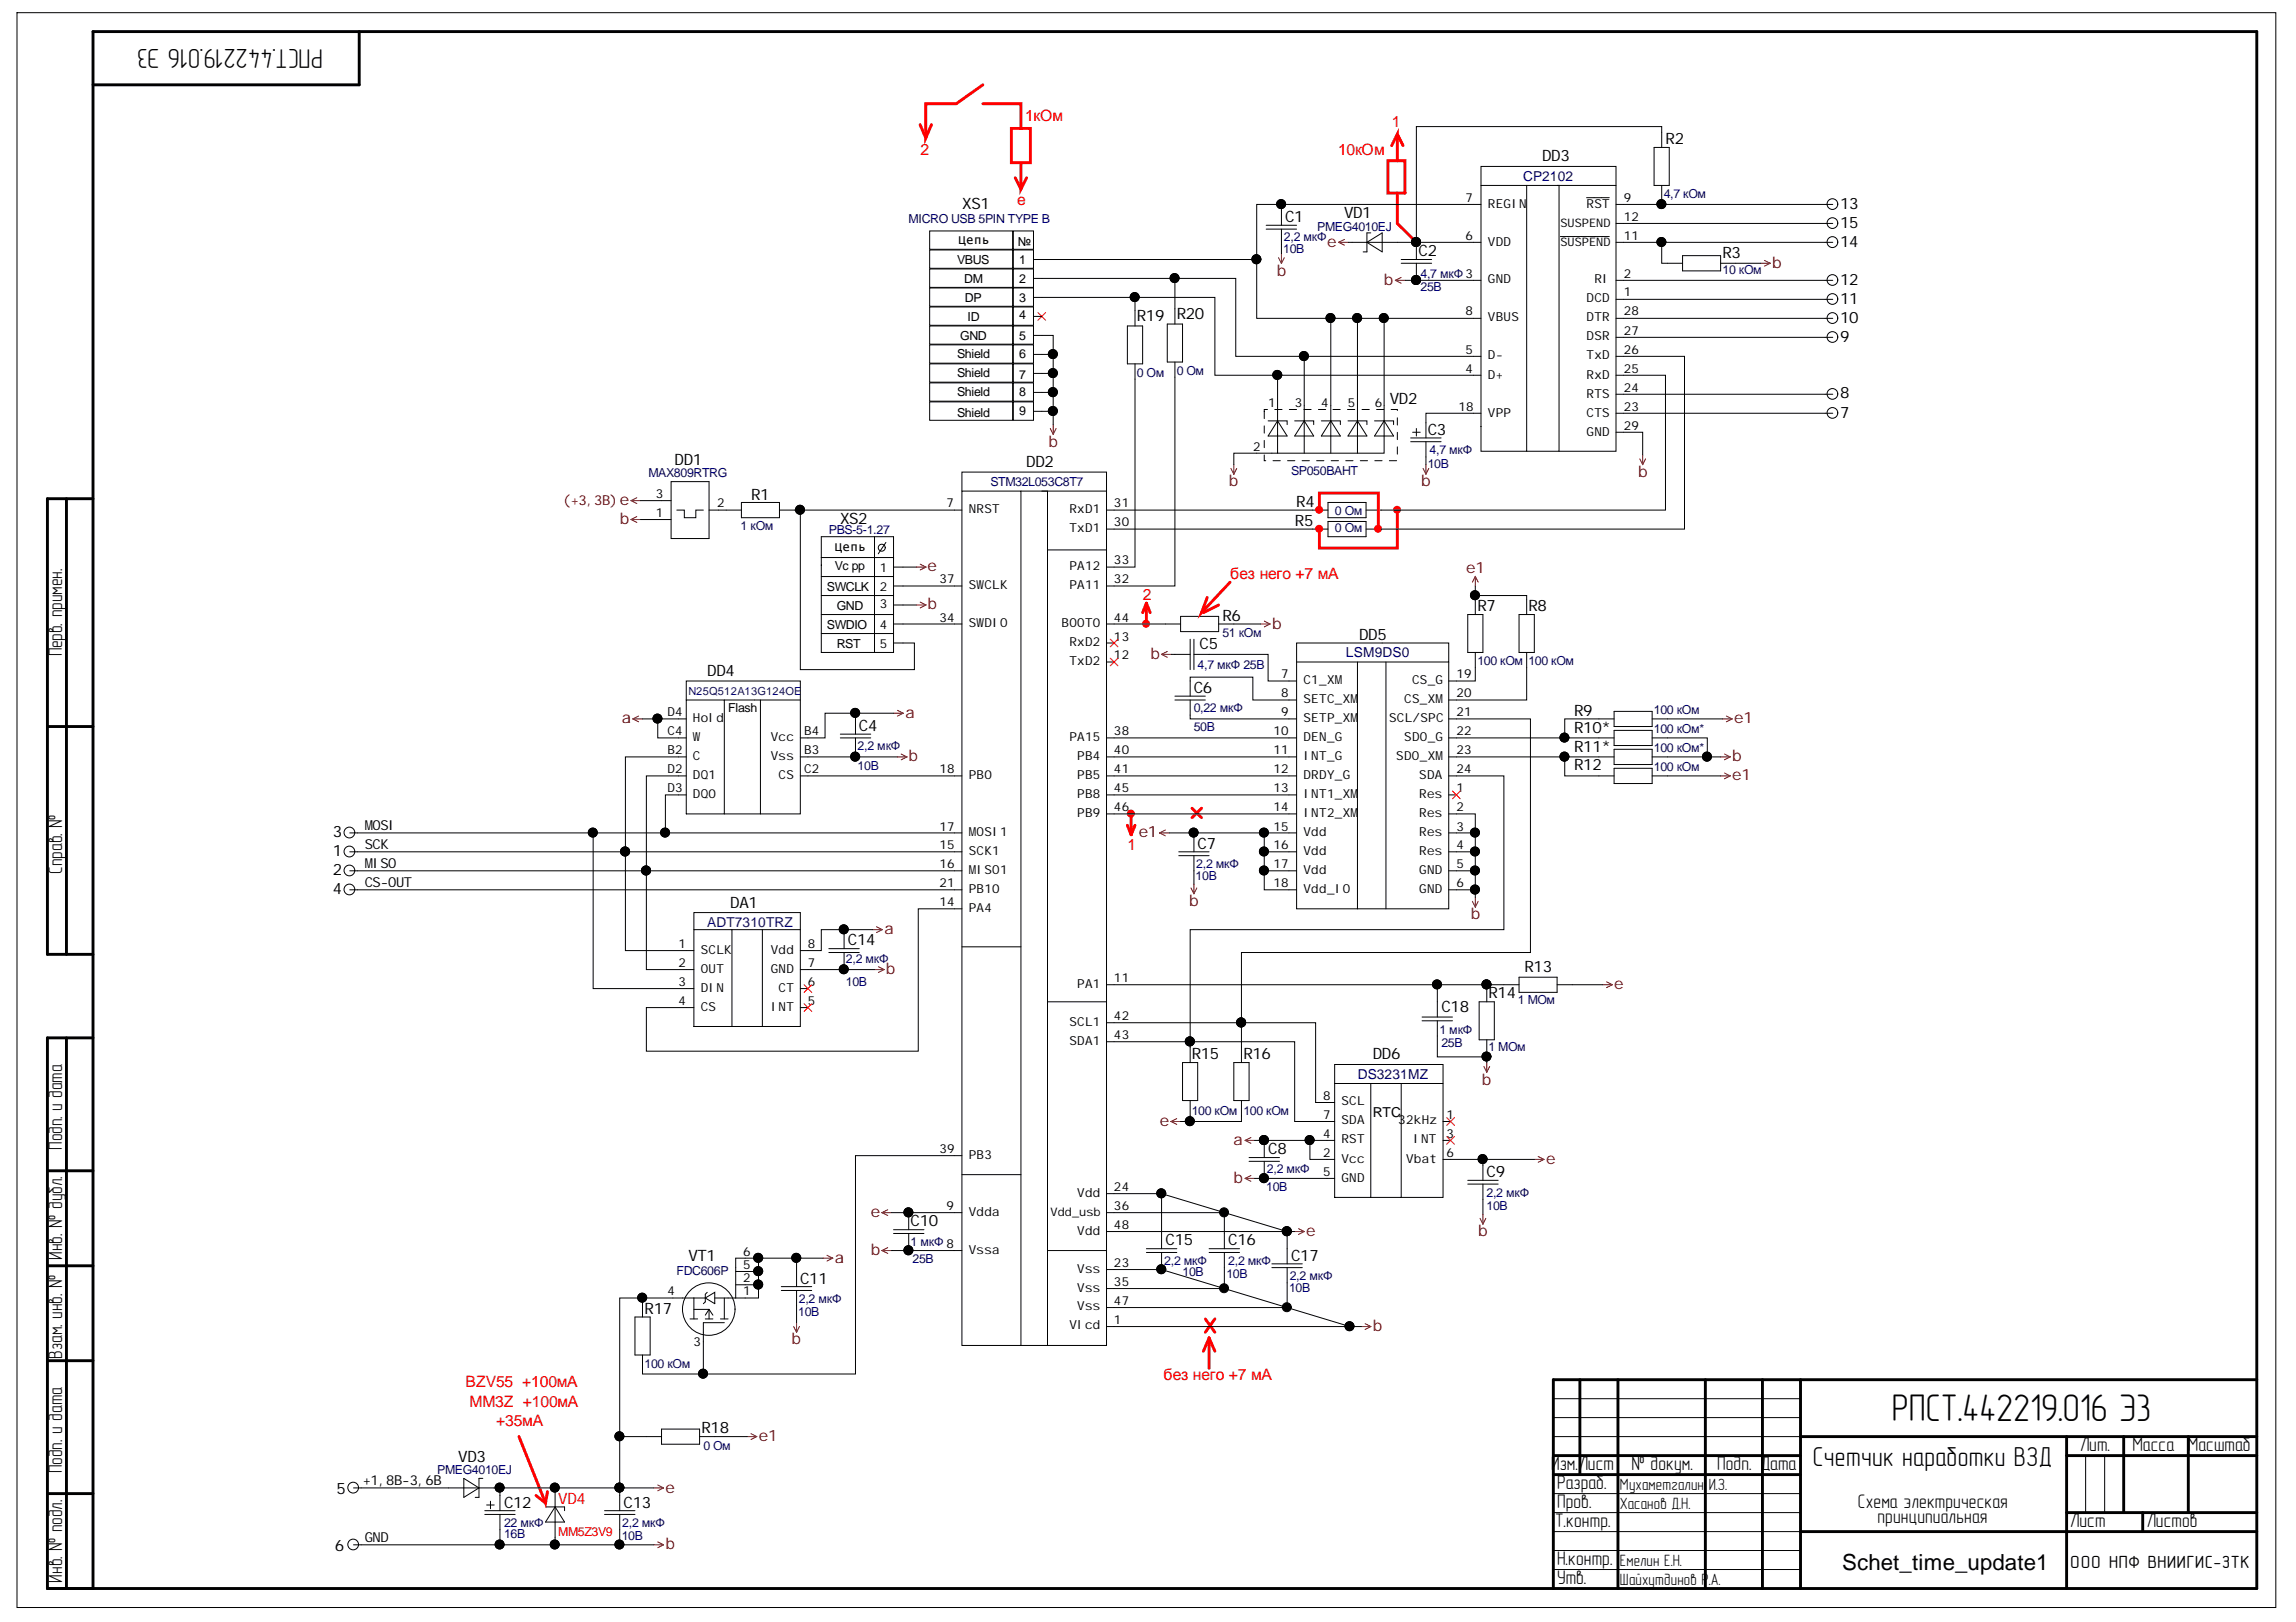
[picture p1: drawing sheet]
<svg xmlns="http://www.w3.org/2000/svg" width="297mm" height="210mm" viewBox="0 0 297 210" stroke-linecap="round" stroke-linejoin="round" font-family="sans-serif">
<defs><g id="words">
<text font-size="5" x="244.8" y="183.9">РПСТ.442219.016 Э3</text>
<g font-size="3.5">
<text x="41.8" y="6.3" transform="rotate(-180 41.8 6.3)">РПСТ.442219.016 Э3</text>
<text x="234.5" y="189.8">Счетчик наработки ВЗД</text>
</g>
<text font-size="2.9" x="238.3" y="203.2">Schet_time_update1</text>
<g font-size="2.5">
<text x="8" y="84.9" transform="rotate(-90 8 84.9)">Перв. примен.</text>
<text x="8" y="113.1" transform="rotate(-90 8 113.1)">Справ. №</text>
<text x="8" y="148.8" transform="rotate(-90 8 148.8)">Подп. и дата</text>
<text x="8" y="163" transform="rotate(-90 8 163)">Инв. № дубл.</text>
<text x="8" y="175.8" transform="rotate(-90 8 175.8)">Взам. инв. №</text>
<text x="8" y="190.6" transform="rotate(-90 8 190.6)">Подп. и дата</text>
<text x="200.7" y="190.3">Изм.Лист</text>
<text x="211.1" y="190.3">№ докум.</text>
<text x="222.2" y="190.3">Подп. Дата</text>
<text x="269.1" y="187.8">Лит.</text>
<text x="275.9" y="187.8">Масса</text>
<text x="283.1" y="187.8">Масштаб</text>
<text x="201.2" y="197.6">Т.контр.</text>
<text x="201.4" y="195.2">Пров.</text>
<text x="201.4" y="192.7">Разраб.</text>
<text x="240.4" y="195.2">Схема электрическая</text>
<text x="242.9" y="197.1">принципиальная</text>
<text x="267.8" y="197.6">Лист</text>
<text x="277.7" y="197.6">Листов</text>
<text x="201.4" y="202.5">Н.контр.</text>
<text x="8" y="204.8" transform="rotate(-90 8 204.8)">Инв. № подл.</text>
<text x="201.4" y="205">Утв.</text>
</g>
<text font-size="2.3" x="267.8" y="202.9">ООО НПФ ВНИИГИС-ЗТК</text>
<g font-size="2.1">
<text x="209.6" y="195.3">Хасанов Д.Н.</text>
<text x="209.6" y="192.8">Мухаметгалин</text>
<text x="221.1" y="192.8">И.З.</text>
<text x="209.6" y="202.6">Емелин Е.Н.</text>
<text x="209.6" y="205.1">Шайхутдинов Р</text>
<text x="221.1" y="205.1">.А.</text>
</g>
<g font-size="2" fill="#f00">
<text x="132.6" y="15.7">1кОм</text>
<text x="180.1" y="16.5">1</text>
<text x="119.1" y="20.1">2</text>
<text x="173.1" y="20.1">10кОм</text>
<text x="131.6" y="26.5">e</text>
<text x="147.8" y="77.7">2</text>
<text x="159.2" y="75">без него +7 мА</text>
<text x="145.9" y="110">1</text>
<text x="60.2" y="179.6">BZV55 +100мА</text>
<text x="150.5" y="178.6">без него +7 мА</text>
<text x="60.7" y="182.1">MM3Z +100мА</text>
<text x="64.2" y="184.5">+35мА</text>
<text x="72.2" y="194.6">VD4</text>
</g>
<g font-size="2">
<text x="199.5" y="20.9">DD3</text>
<text x="215.5" y="18.7">R2</text>
<text x="124.5" y="27">XS1</text>
<text x="166.3" y="28.7">C1</text>
<text x="173.9" y="28.2">VD1</text>
<text x="238.1" y="27">13</text>
<text x="238.1" y="29.5">15</text>
<text x="183.5" y="33.1">C2</text>
<text x="222.8" y="33.4">R3</text>
<text x="238.1" y="31.9">14</text>
<text x="147.1" y="41.5">R19</text>
<text x="152.2" y="41.2">R20</text>
<text x="238.1" y="36.8">12</text>
<text x="238.1" y="39.3">11</text>
<text x="238.1" y="41.7">10</text>
<text x="238.1" y="44.2">9</text>
<text x="179.8" y="52.3">VD2</text>
<text x="238.1" y="51.5">8</text>
<text x="184.7" y="56.3">C3</text>
<text x="238.1" y="54.1">7</text>
<text x="87.3" y="60.2">DD1</text>
<text x="97.2" y="64.6">R1</text>
<text x="132.8" y="60.4">DD2</text>
<text x="167.7" y="65.6">R4</text>
<text x="108.7" y="67.8">XS2</text>
<text x="167.5" y="68">R5</text>
<text x="155.2" y="84">C5</text>
<text x="158.1" y="80.4">R6</text>
<text x="175.8" y="82.8">DD5</text>
<text x="191.1" y="79.1">R7</text>
<text x="197.7" y="79.1">R8</text>
<text x="91.5" y="87.5">DD4</text>
<text x="154.4" y="89.7">C6</text>
<text x="111.1" y="94.6">C4</text>
<text x="203.6" y="92.6">R9</text>
<text x="203.6" y="94.8">R10*</text>
<text x="203.6" y="97.3">R11*</text>
<text x="203.6" y="99.7">R12</text>
<text x="43" y="108.3">3</text>
<text x="43" y="110.8">1</text>
<text x="43" y="113.2">2</text>
<text x="154.9" y="109.8">C7</text>
<text x="43" y="115.7">4</text>
<text x="94.5" y="117.5">DA1</text>
<text x="109.7" y="122.4">C14</text>
<text x="197.2" y="125.8">R13</text>
<text x="186.5" y="131">C18</text>
<text x="192.6" y="129.2">R14</text>
<text x="154.2" y="137.1">R15</text>
<text x="160.9" y="137.1">R16</text>
<text x="177.6" y="137.1">DD6</text>
<text x="164.1" y="149.4">C8</text>
<text x="192.3" y="152.3">C9</text>
<text x="117.8" y="158.7">C10</text>
<text x="150.8" y="161.1">C15</text>
<text x="158.9" y="161.1">C16</text>
<text x="89.1" y="163.2">VT1</text>
<text x="103.5" y="166.1">C11</text>
<text x="167" y="163.2">C17</text>
<text x="83.4" y="170">R17</text>
<text x="90.7" y="185.5">R18</text>
<text x="59.3" y="189.2">VD3</text>
<text x="43.6" y="193.3">5</text>
<text x="65.2" y="195.1">C12</text>
<text x="80.7" y="195.1">C13</text>
<text x="43.3" y="200.8">6</text>
</g>
<g font-size="2" fill="#800000">
<text x="165.2" y="35.7">b</text>
<text x="171.7" y="31.9">e</text>
<text x="229.3" y="34.6">b</text>
<text x="179" y="36.8">b</text>
<text x="135.7" y="57.8">b</text>
<text x="80.2" y="65.3">e</text>
<text x="159" y="63">b</text>
<text x="183.9" y="63">b</text>
<text x="211.9" y="61.7">b</text>
<text x="80.2" y="67.9">b</text>
<text x="120" y="73.9">e</text>
<text x="189.7" y="74.2">e1</text>
<text x="120" y="78.8">b</text>
<text x="164.6" y="81.4">b</text>
<text x="148.8" y="85.3">b</text>
<text x="80.4" y="93.6">a</text>
<text x="117.1" y="92.9">a</text>
<text x="224.4" y="93.6">e1</text>
<text x="117.6" y="98.5">b</text>
<text x="224.1" y="98.5">b</text>
<text x="224.1" y="101">e1</text>
<text x="147.3" y="108.3">e1</text>
<text x="153.8" y="117.2">b</text>
<text x="190.3" y="119">b</text>
<text x="114.4" y="120.9">a</text>
<text x="114.6" y="126.1">b</text>
<text x="208.8" y="128">e</text>
<text x="191.7" y="140.3">b</text>
<text x="150" y="145.7">e</text>
<text x="159.6" y="148.1">a</text>
<text x="159.6" y="153.1">b</text>
<text x="200" y="150.7">e</text>
<text x="112.6" y="157.5">e</text>
<text x="169" y="160">e</text>
<text x="191.2" y="160">b</text>
<text x="108" y="163.4">a</text>
<text x="112.6" y="162.4">b</text>
<text x="102.4" y="174">b</text>
<text x="177.6" y="172.2">b</text>
<text x="98.2" y="186.5">e1</text>
<text x="86.1" y="193.2">e</text>
<text x="86.1" y="200.5">b</text>
</g>
<g font-size="1.8" fill="#000080">
<text x="197.1" y="23.4">CP2102</text>
<text x="174.1" y="85">LSM9DS0</text>
<text x="175.7" y="139.6">DS3231MZ</text>
</g>
<text font-size="1.8" fill="#800000" x="72.8" y="65.4">(+3,3B)</text>
<g font-size="1.8">
<text x="47.2" y="107.4">MOSI</text>
<text x="47.2" y="109.8">SCK</text>
<text x="47.2" y="112.3">MISO</text>
<text x="47.2" y="114.7">CS-OUT</text>
<text x="177.6" y="144.5">RTC</text>
<text x="46.9" y="192.1">+1,8B-3,6B</text>
<text x="47.2" y="199.6">GND</text>
</g>
<text font-size="1.8" fill="#11037f" x="91.5" y="119.9">ADT7310TRZ</text>
<g font-size="1.6" fill="#000080">
<text x="117.6" y="28.8">MICRO USB 5PIN TYPE B</text>
<text x="170.4" y="29.8">PMEG4010EJ</text>
<text x="215.2" y="25.6">4,7 кОм</text>
<text x="166" y="32.8">10В</text>
<text x="166.1" y="31.2">2,2 мкФ</text>
<text x="183.8" y="35.9">4,7 мкФ 3</text>
<text x="222.8" y="35.5">10 кОм</text>
<text x="183.8" y="37.7">25В</text>
<text x="147.1" y="48.8">0 Ом</text>
<text x="152.2" y="48.5">0 Ом</text>
<text x="185" y="58.8">4,7 мкФ</text>
<text x="83.9" y="61.8">MAX809RTRG</text>
<text x="128.1" y="63">STM32L053C8T7</text>
<text x="167" y="61.5">SP050BAHT</text>
<text x="184.7" y="60.5">10В</text>
<text x="95.8" y="68.5">1 кОм</text>
<text x="107.2" y="69.1">PBS-5-1.27</text>
<text x="172.7" y="66.7">0 Ом</text>
<text x="172.7" y="68.9">0 Ом</text>
<text x="158.1" y="82.4">51 кОм</text>
<text x="154.9" y="86.5">4,7 мкФ 25В</text>
<text x="191.1" y="86.1">100 кОм 100 кОм</text>
<text x="154.4" y="92.2">0,22 мкФ</text>
<text x="154.4" y="94.6">50В</text>
<text x="214" y="92.4">100 кОм</text>
<text x="214" y="94.9">100 кОм*</text>
<text x="111" y="97.1">2,2 мкФ</text>
<text x="111" y="99.6">10В</text>
<text x="214" y="97.3">100 кОм*</text>
<text x="214" y="99.8">100 кОм</text>
<text x="154.7" y="113.8">10В</text>
<text x="154.8" y="112.3">2,2 мкФ</text>
<text x="109.4" y="124.6">2,2 мкФ</text>
<text x="109.4" y="127.6">10В</text>
<text x="196.4" y="130">1 МОм</text>
<text x="186.2" y="133.8">1 мкФ</text>
<text x="186.5" y="135.4">25В</text>
<text x="192.6" y="136">1 МОм</text>
<text x="154.2" y="144.3">100 кОм 100 кОм</text>
<text x="163.8" y="154.1">10В</text>
<text x="163.9" y="151.8">2,2 мкФ</text>
<text x="192.3" y="154.9">2,2 мкФ</text>
<text x="117.8" y="161.2">1 мкФ 8</text>
<text x="192.3" y="156.6">10В</text>
<text x="87.5" y="164.9">FDC606P</text>
<text x="118.1" y="163.5">25В</text>
<text x="150.6" y="163.7">2,2 мкФ</text>
<text x="153" y="165.2">10В</text>
<text x="158.7" y="165.4">10В</text>
<text x="158.9" y="163.8">2,2 мкФ</text>
<text x="166.8" y="167.1">10В</text>
<text x="166.9" y="165.6">2,2 мкФ</text>
<text x="103.3" y="170.3">10В</text>
<text x="103.3" y="168.6">2,2 мкФ</text>
<text x="83.4" y="177">100 кОм</text>
<text x="56.6" y="190.7">PMEG4010EJ</text>
<text x="91" y="187.6">0 Ом</text>
<text x="65.2" y="197.6">22 мкФ</text>
<text x="80.5" y="197.6">2,2 мкФ</text>
<text x="65.2" y="199.1">16В</text>
<text x="80.4" y="199.3">10В</text>
</g>
<g font-size="1.6">
<text x="189.6" y="26.1">7</text>
<text x="192.5" y="26.9">REGIN</text>
<text x="205.3" y="26.9">RST</text>
<text x="210.1" y="26.1">9</text>
<text x="210.1" y="28.6">12</text>
<text x="123.8" y="34.2">VBUS</text>
<text x="124" y="31.5">Цепь</text>
<text x="131.7" y="31.8">№</text>
<text x="131.8" y="34.2">1</text>
<text x="189.6" y="31">6</text>
<text x="192.5" y="31.8">VDD</text>
<text x="210.1" y="31">11</text>
<text x="210.1" y="35.9">2</text>
<text x="124.7" y="36.7">DM</text>
<text x="124.8" y="39.1">DP</text>
<text x="125.2" y="41.6">ID</text>
<text x="131.8" y="36.7">2</text>
<text x="131.8" y="39.1">3</text>
<text x="131.8" y="41.3">4</text>
<text x="189.6" y="40.8">8</text>
<text x="192.5" y="36.7">GND</text>
<text x="192.5" y="41.6">VBUS</text>
<text x="205.3" y="39.1">DCD</text>
<text x="205.3" y="41.6">DTR</text>
<text x="206.3" y="36.7">RI</text>
<text x="210.1" y="38.4">1</text>
<text x="210.1" y="40.8">28</text>
<text x="123.8" y="46.3">Shield</text>
<text x="124.2" y="44">GND</text>
<text x="131.8" y="44">5</text>
<text x="131.8" y="46.3">6</text>
<text x="189.6" y="45.8">5</text>
<text x="192.5" y="46.5">D-</text>
<text x="205.3" y="44">DSR</text>
<text x="205.3" y="46.5">TxD</text>
<text x="210.1" y="43.4">27</text>
<text x="210.1" y="45.8">26</text>
<text x="123.8" y="48.8">Shield</text>
<text x="123.8" y="51.2">Shield</text>
<text x="123.8" y="53.9">Shield</text>
<text x="131.8" y="49">7</text>
<text x="131.8" y="51.2">8</text>
<text x="131.8" y="53.7">9</text>
<text x="164.1" y="52.6">1</text>
<text x="167.5" y="52.6">3</text>
<text x="170.9" y="52.6">4</text>
<text x="174.4" y="52.6">5</text>
<text x="177.9" y="52.6">6</text>
<text x="188.7" y="53.2">18</text>
<text x="189.6" y="48.3">4</text>
<text x="192.5" y="49">D+</text>
<text x="192.5" y="53.9">VPP</text>
<text x="205.3" y="49">RxD</text>
<text x="205.3" y="51.5">RTS</text>
<text x="205.3" y="53.9">CTS</text>
<text x="210.1" y="48.3">25</text>
<text x="210.1" y="50.7">24</text>
<text x="210.1" y="53.2">23</text>
<text x="162.1" y="58.3">2</text>
<text x="205.3" y="56.4">GND</text>
<text x="210.1" y="55.6">29</text>
<text x="84.8" y="64.5">3</text>
<text x="92.8" y="65.7">2</text>
<text x="122.5" y="65.7">7</text>
<text x="144.1" y="65.7">31</text>
<text x="84.8" y="66.9">1</text>
<text x="108" y="71.3">Цепь</text>
<text x="125.3" y="66.4">NRST</text>
<text x="138.4" y="66.4">RxD1</text>
<text x="138.4" y="68.9">TxD1</text>
<text x="144.1" y="68.1">30</text>
<text x="107" y="76.5">SWCLK</text>
<text x="108" y="73.8">Vc pp</text>
<text x="113.8" y="74">1</text>
<text x="113.8" y="76.5">2</text>
<text x="121.5" y="75.5">37</text>
<text x="125.3" y="76.2">SWCLK</text>
<text x="138.4" y="76.2">PA11</text>
<text x="138.4" y="73.8">PA12</text>
<text x="144.1" y="75.5">32</text>
<text x="144.1" y="73">33</text>
<text x="107" y="81.4">SWDIO</text>
<text x="108.3" y="78.9">GND</text>
<text x="108.3" y="83.8">RST</text>
<text x="113.8" y="78.7">3</text>
<text x="113.8" y="81.4">4</text>
<text x="113.8" y="83.8">5</text>
<text x="121.5" y="80.4">34</text>
<text x="125.3" y="81.1">SWDIO</text>
<text x="137.3" y="81.1">BOOT0</text>
<text x="138.4" y="83.7">RxD2</text>
<text x="144.1" y="82.9">13</text>
<text x="144.1" y="80.4">44</text>
<text x="138.4" y="86.1">TxD2</text>
<text x="144.1" y="85.3">12</text>
<text x="165.8" y="87.8">7</text>
<text x="168.6" y="88.6">C1_XM</text>
<text x="182.7" y="88.6">CS_G</text>
<text x="188.4" y="87.8">19</text>
<text x="86.3" y="92.7">D4</text>
<text x="86.3" y="95.1">C4</text>
<text x="89.6" y="93.5">Hold</text>
<text x="89.6" y="95.9">W</text>
<text x="94.2" y="92.2">Flash</text>
<text x="99.7" y="95.9">Vcc</text>
<text x="104" y="95.1">B4</text>
<text x="138.4" y="95.9">PA15</text>
<text x="144.1" y="95.1">38</text>
<text x="164.7" y="95.1">10</text>
<text x="165.8" y="90.2">8</text>
<text x="165.8" y="92.7">9</text>
<text x="168.6" y="91">SETC_XM</text>
<text x="168.6" y="93.5">SETP_XM</text>
<text x="168.6" y="95.9">DEN_G</text>
<text x="179.7" y="93.5">SCL/SPC</text>
<text x="181.7" y="91">CS_XM</text>
<text x="181.7" y="95.9">SDO_G</text>
<text x="188.4" y="90.2">20</text>
<text x="188.4" y="92.7">21</text>
<text x="188.4" y="95.1">22</text>
<text x="86.3" y="97.6">B2</text>
<text x="86.3" y="100">D2</text>
<text x="89.6" y="98.4">C</text>
<text x="89.6" y="100.8">DQ1</text>
<text x="99.7" y="98.4">Vss</text>
<text x="100.7" y="100.8">CS</text>
<text x="104" y="100">C2</text>
<text x="104" y="97.6">B3</text>
<text x="121.5" y="100">18</text>
<text x="125.3" y="100.8">PB0</text>
<text x="139.4" y="98.4">PB4</text>
<text x="139.4" y="100.8">PB5</text>
<text x="144.1" y="97.6">40</text>
<text x="144.1" y="100">41</text>
<text x="164.7" y="97.6">11</text>
<text x="164.7" y="100">12</text>
<text x="168.6" y="98.4">INT_G</text>
<text x="168.6" y="100.8">DRDY_G</text>
<text x="180.6" y="98.4">SDO_XM</text>
<text x="183.6" y="100.8">SDA</text>
<text x="188.4" y="97.6">23</text>
<text x="188.4" y="100">24</text>
<text x="86.3" y="102.5">D3</text>
<text x="89.6" y="103.3">DQ0</text>
<text x="121.5" y="107.5">17</text>
<text x="139.4" y="103.3">PB8</text>
<text x="139.4" y="105.7">PB9</text>
<text x="144.1" y="102.5">45</text>
<text x="144.1" y="104.9">46</text>
<text x="164.7" y="102.5">13</text>
<text x="164.7" y="104.9">14</text>
<text x="164.7" y="107.5">15</text>
<text x="168.6" y="103.3">INT1_XM</text>
<text x="168.6" y="105.7">INT2_XM</text>
<text x="183.6" y="103.3">Res</text>
<text x="183.6" y="105.7">Res</text>
<text x="188.4" y="102.5">1</text>
<text x="188.4" y="104.9">2</text>
<text x="188.4" y="107.5">3</text>
<text x="121.5" y="109.9">15</text>
<text x="121.5" y="112.4">16</text>
<text x="125.3" y="110.6">SCK1</text>
<text x="125.3" y="113.1">MISO1</text>
<text x="125.3" y="108.2">MOSI1</text>
<text x="164.7" y="109.9">16</text>
<text x="164.7" y="112.4">17</text>
<text x="168.6" y="108.2">Vdd</text>
<text x="168.6" y="110.6">Vdd</text>
<text x="168.6" y="113.1">Vdd</text>
<text x="183.6" y="108.2">Res</text>
<text x="183.6" y="110.6">Res</text>
<text x="183.6" y="113.1">GND</text>
<text x="188.4" y="109.9">4</text>
<text x="188.4" y="112.4">5</text>
<text x="121.5" y="114.8">21</text>
<text x="121.5" y="117.3">14</text>
<text x="125.3" y="115.6">PB10</text>
<text x="125.3" y="118">PA4</text>
<text x="164.7" y="114.8">18</text>
<text x="168.6" y="115.6">Vdd_IO</text>
<text x="183.6" y="115.6">GND</text>
<text x="188.4" y="114.8">6</text>
<text x="87.8" y="122.7">1</text>
<text x="87.8" y="125.1">2</text>
<text x="90.7" y="123.5">SCLK</text>
<text x="90.7" y="125.9">OUT</text>
<text x="99.7" y="125.9">GND</text>
<text x="99.7" y="123.5">Vdd</text>
<text x="104.5" y="125.1">7</text>
<text x="104.5" y="122.7">8</text>
<text x="87.8" y="127.6">3</text>
<text x="87.8" y="130">4</text>
<text x="90.7" y="128.4">DIN</text>
<text x="90.7" y="130.8">CS</text>
<text x="99.7" y="130.8">INT</text>
<text x="100.7" y="128.4">CT</text>
<text x="104.5" y="130">5</text>
<text x="104.5" y="127.6">6</text>
<text x="139.4" y="127.8">PA1</text>
<text x="144.1" y="132">42</text>
<text x="144.1" y="127.1">11</text>
<text x="138.4" y="132.7">SCL1</text>
<text x="138.4" y="135.2">SDA1</text>
<text x="144.1" y="134.4">43</text>
<text x="171.2" y="142.3">8</text>
<text x="173.5" y="143.1">SCL</text>
<text x="121.5" y="149.2">39</text>
<text x="125.3" y="150">PB3</text>
<text x="171.2" y="149.7">2</text>
<text x="171.2" y="147.3">4</text>
<text x="171.2" y="144.8">7</text>
<text x="173.5" y="148">RST</text>
<text x="173.5" y="145.5">SDA</text>
<text x="180.9" y="145.5">32kHz</text>
<text x="182.8" y="148">INT</text>
<text x="187.2" y="149.7">6</text>
<text x="187.2" y="144.8">1</text>
<text x="187.2" y="147.3">3</text>
<text x="139.4" y="154.9">Vdd</text>
<text x="144.1" y="154.1">24</text>
<text x="171.2" y="152.2">5</text>
<text x="173.5" y="152.9">GND</text>
<text x="173.5" y="150.5">Vcc</text>
<text x="181.9" y="150.5">Vbat</text>
<text x="122.5" y="156.6">9</text>
<text x="125.3" y="157.3">Vdda</text>
<text x="139.4" y="159.8">Vdd</text>
<text x="144.1" y="156.6">36</text>
<text x="144.1" y="159">48</text>
<text x="86.3" y="167.6">4</text>
<text x="96.2" y="164.2">5</text>
<text x="96.2" y="166">2</text>
<text x="96.2" y="167.6">1</text>
<text x="96.2" y="162.5">6</text>
<text x="125.3" y="162.2">Vssa</text>
<text x="139.4" y="164.7">Vss</text>
<text x="139.4" y="167.1">Vss</text>
<text x="144.1" y="163.9">23</text>
<text x="144.1" y="166.4">35</text>
<text x="138.4" y="172">Vlcd</text>
<text x="139.4" y="169.6">Vss</text>
<text x="144.1" y="171.4">1</text>
<text x="144.1" y="168.8">47</text>
<text x="89.7" y="174.1">3</text>
</g>
<text font-size="1.6" fill="#f00" x="72.2" y="198.8">MM5Z3V9</text>
<g font-size="1.5">
<text x="201.9" y="29.3">SUSPEND</text>
<text x="201.9" y="31.8">SUSPEND</text>
<text x="135.9" y="157.3">Vdd_usb</text>
</g>
<text font-size="1.4" fill="#11037f" x="89.1" y="90">N25Q512A13G124OE</text>
</g></defs>
<g fill="none" stroke="#000" stroke-width=".37">
<path d="M46.5 4.1v6.9h-34.5M8.6 64.5v59M12 64.5h-5.9v59h5.9M6.1 94h5.9M8.6 134.3v71.3M12 134.3h-5.9v71.3h285.9v-201.5h-280v201.5M6.1 151.5h5.9M6.1 176.1h5.9M6.1 163.8h5.9M204.4 178.5v12.3M209.3 178.5v27.1M220.6 178.5v27.1"/>
<path d="M228 178.5v27.1M232.9 178.5v27.1M292 178.5h-91v27.1M6.1 193.3h5.9M201 188.4h31.9M201 190.8h31.9M232.9 185.9h59.1M232.9 198.2h59.1M267.4 188.4h24.6M267.4 185.9v19.7M267.4 195.7h24.6M274.7 185.9v9.8"/>
<path d="M277.2 195.7v2.5M283.1 185.9v9.8"/>
</g>
<g fill="none" stroke="#000" stroke-width=".13">
<path d="M2.2 1.6h292.2v206.4h-292.2zM214 19.1h2v4.9h-2zM215 19.1v-2.7h-31.8v17.2M120.3 29.9h10.7v2.4h-10.7zM120.3 32.3h10.7v2.4h-10.7zM120.3 34.8h10.7v2.4h-10.7zM120.3 37.3h10.7v2.3h-10.7zM120.3 39.7h10.7v2.4h-10.7zM131.1 29.9h2.6v2.4h-2.6zM131.1 32.3h2.6v2.4h-2.6zM131.1 34.8h2.6v2.4h-2.6zM131.1 37.3h2.6v2.3h-2.6z"/>
<path d="M131.1 39.7h2.6v2.4h-2.6zM133.8 36h26.1v10.1h31.7M133.8 38.5h13v3.7M133.8 33.6h28.8M146.8 38.5h10.4v10.1h34.4M152 36v5.9M163.8 29.7h3.9M163.8 29.2h3.9M165.8 26.5v2.7M165.8 29.7v3.1M174.4 31.4h17.2M176.8 31.4l2-1.3v2.5z"/>
<path d="M177.3 30.1h-.5l.1 2.5h-.5M181.3 34.1h3.9M181.3 33.6h3.9M181.8 36.3h9.8M183.2 34.1v2.2M191.6 24h5.9v34.4h-5.9zM191.6 24v-2.5h17.5v36.9h-7.4M191.6 26.5h-29v14.7h9.6M197.5 24h4.2v34.4h-4.2M201.4 24h7.7M201.9 30.6h6.3M205.3 25.6h2.9"/>
<path d="M209.1 31.4h28M209.1 26.5h28M209.1 36.3h28M209.1 28.9h28M209.1 38.7h28M215 31.4v2.7h2.7M215 24v2.5M217.7 33.1h4.9v2h-4.9zM222.6 34.1h5.2M120.3 42.2h10.7v2.3h-10.7zM120.3 44.6h10.7v2.4h-10.7zM120.3 47.1h10.7v2.4h-10.7z"/>
<path d="M120.3 49.5h10.7v2.4h-10.7zM120.3 52h10.7v2.4h-10.7zM131.1 42.2h2.6v2.3h-2.6zM131.1 44.6h2.6v2.4h-2.6zM131.1 47.1h2.6v2.4h-2.6zM131.1 49.5h2.6v2.4h-2.6zM131.1 52h2.6v2.4h-2.6zM133.8 50.8h2.5v4.2M133.8 43.4h2.5v7.4M133.8 40.9h1M133.8 45.9h2.5M133.8 48.3h2.5"/>
<path d="M133.8 53.2h2.5M145.9 42.2h1.9v4.9h-1.9zM146.8 47.1v26.3h-3.6M151 41.9h2v5h-2zM152 46.9v28.9h-8.8M164.1 54.5h2.4v.5M165.3 58.6h-5.7v1.5M165.3 48.6v7.8M165.3 54.5l1.2 1.9h-2.4zM167.5 54.5h2.5v.5M168.7 54.5l1.3 1.9h-2.5zM168.7 46.1v12.5"/>
<path d="M170.9 54.5h2.5v.5M172.2 54.5l1.2 1.9h-2.5zM174.4 54.5h2.4v.5M175.6 54.5l1.2 1.9h-2.4zM175.6 41.2v17.4M177.8 54.5h2.5v.5M179.1 41.2v17.4h-13.8v-2.4M179.1 54.5l1.2 1.9h-2.5zM182.5 56.7h3.9M182.5 57.2h3.9M182.8 55.9h.9M183.2 55.5v.9"/>
<path d="M184.5 57.2v2.9M191.6 53.5h-7.1v3.2M191.6 41.2h-19.4v17.4M209.1 55.9h3.4v3M209.1 48.6h6.4v17.4h-38.8M209.1 46.1h8.8v22.4h-41.2M209.1 41.2h28M209.1 53.5h28M209.1 43.7h28M209.1 51h28M82.9 64.8h3.9M82.9 67.2h3.9"/>
<path d="M86.8 62.3h4.9v7.4h-4.9zM87.6 66h.9v1h1.5v-1h1M91.7 66h4.2M95.9 65h4.9v2h-4.9zM100.8 66h2.7M106.3 72.2h9.3v12.2h-9.3zM106.3 79.5h9.3M106.3 72.2v-2.7h9.3v2.9M106.3 77.1h9.3M106.3 74.6h9.3M113.1 69.5v14.9M114.6 70.2l-1 1.5"/>
<path d="M115.6 75.8h8.8M115.6 73.4h2.9M115.6 78.3h2.9M124.4 63.6h7.7v110.5h-7.7zM124.4 63.6v-2.5h18.8v113h-7.7M124.4 66h-20.9v20.7h14.8v-3.5h-2.7M132.1 63.6h3.4v110.5h-3.4M134.8 63.6h8.4M135.5 71.2h7.7M143.2 66h28.6M143.2 68.5h28.6M152.7 79.8h5v1.9h-5z"/>
<path d="M171.8 67.5h4.9v2h-4.9zM171.8 65h4.9v2h-4.9zM189.9 79.5h1.9v4.9h-1.9zM190.9 79.5v-2.4h6.6v2.4M190.9 75.8v1.3M196.5 79.5h2v4.9h-2zM83.1 93h2M88.8 90.6h4.9v14.7h-4.9zM88.8 90.6v-2.5h14.7v17.2h-5.1M88.8 93h-3.7v2.5h3.7M88.8 98h-7.9v12.2h43.5M93.7 90.6h9.8"/>
<path d="M98.4 90.6v14.7h-4.7M103.5 98h12.6M106.3 82h9.3M108.7 95.5h4M108.7 95h4M110.7 92.3v2.7M110.7 95.5v2.5M115.6 92.3h-8.9v3.2h-3.2M115.6 80.8h8.8M143.2 83.2h.9M143.2 85.7h.9M143.2 80.8h9.5"/>
<path d="M143.2 95.5h24.5M143.2 98h24.5M151.5 84.7h2.5M152 90.6h3.9M152 90.1h3.9M154 90.1v-2.5h8.1v3h5.6M154 90.6v2.4h13.7M154 82.7v4M154.5 84.7h9.6v3.4h3.6M154.5 82.7v4M157.7 80.8h5.4M167.7 85.7h19.7v-2.5h-19.7v34.4h7.9v-31.9"/>
<path d="M179.3 85.7v31.9M187.4 85.7v31.9h-11.8M187.4 93h10.6v30.3h-37.4v14.2M187.4 98h21.4M187.4 95.5h21.4M190.9 84.4v3.7h-3.5M197.5 84.4v6.2h-10.1M202.4 98v2.4h6.4M208.8 93h-6.4v2.5M208.8 92.1h4.9v1.9h-4.9zM208.8 94.5h4.9v2h-4.9zM208.8 97h4.9v1.9h-4.9z"/>
<path d="M208.8 99.4h4.9v2h-4.9zM213.7 95.5h7.2v2.5h-7.2M213.7 93h9.1M220.9 98h1.7M45.2 107.8h40.9M45.2 110.2h35.7v12.8h8.9M45.2 112.7h38.4v12.8h6.2M45.2 115.2h79.2M76.7 107.8v20.1h13.1M88.8 100.4h-5.2v12.3h40.8M88.8 102.9h-2.7v4.9h38.3M103.5 100.4h20.9"/>
<path d="M124.4 117.6h-5.6v18.4h-35.2v-5.6h6.2M143.2 100.4h24.5M143.2 102.9h24.5M143.2 105.3h24.5M151.3 107.8h3.2M152.5 110.2h3.9M152.5 110.7h3.9M154.5 110.7v3.7M163.6 107.8h-9.1v2.4M163.6 110.2h4.1M163.6 112.7h4.1M167.7 107.8h-4.1v7.4h4.1"/>
<path d="M187.4 100.4h7.2v19.9h-40.6v17.2M187.4 105.3h3.5v9.9h-3.5M187.4 110.2h3.5M187.4 112.7h3.5M187.4 107.8h3.5M187.4 102.9h1M190.9 115.2v.9M213.7 100.4h8.9M89.8 120.3h4.9v12.5h-4.9zM89.8 120.3v-2.2h13.7v14.7h-4.9M94.7 120.3h3.9v12.5h-3.9M98.6 120.3h4.9"/>
<path d="M103.5 127.9h1M103.5 130.4h1M107.2 123.3h4M107.2 122.8h4M109.2 123.3v2.2h-5.7M109.2 122.8v-2.5h-2.9v2.7h-2.8M109.2 120.3h3.7M109.2 125.5h3.9M124.4 122.5h7.7M135.5 129.6h7.7M143.2 127.4h42.8v4.2M143.2 134.8h24.3v10.3h5.2"/>
<path d="M143.2 132.4h27v10.3h2.5M153 137.5h1.9v4.9h-1.9zM159.6 137.5h2v4.9h-2zM184 132.1h3.9M184 131.6h3.9M186 132.1v4.7h6.3v.7M186 127.4h10.5M191.4 129.6h1.9v5h-1.9zM192.3 127.4v2.2M192.3 134.6v2.2M196.5 126.5h4.9v1.9h-4.9zM201.4 127.4h5.9"/>
<path d="M115.3 156.9h2.3M115.6 159.6h3.9M115.6 159.1h3.9M117.6 159.6v2.2h6.8M124.4 156.9h-6.8v2.2M124.4 149.6h-13.7v28.2h-19.7M124.4 152h7.7M143.2 156.9h15.2v4.7M143.2 154.5h7.1l16.2 4.9h1M143.2 159.4h23.3v4.2M150.3 154.5v7.1M152.7 145.1h1.3"/>
<path d="M154 142.4v2.7h6.6v-2.7M161.6 150.3h3.9M161.6 149.8h3.9M162.3 152.5h1.3M162.3 147.6h1.3M163.6 150.3v2.2h9.1M163.6 147.6h9.1M163.6 147.6v2.2M169.5 147.6v2.4h3.2M172.7 140.2h4.6v14.8h-4.6zM172.7 140.2v-2.4h14v17.2h-5.4M177.3 140.2h4v14.8h-4"/>
<path d="M181.3 140.2h5.4M186.7 150h5.1v2.7M186.7 147.6h1M186.7 145.1h1M189.9 153.2h3.9M189.9 152.7h3.9M191.8 150h6.7M191.8 153.2v4M82.1 170.4h2v5h-2zM83.1 168v2.4M89.3 170.7h1M89.8 169.4h1.9v1.3"/>
<path d="M89.8 168v2.7M91.2 168l1.3-.8v1.5zM91.2 168h-11v27.5M91.2 170.7h1M91.2 170.2l.5-.8 .5 .8M91.5 167.2l-.3 .3v1l-.2 .2M92.5 168h5.6v-5.2h-2.9v5.2M93.2 170.7h1M93.7 171.2h-2.7v6.6h-7.9v-2.4M93.7 168v2.7M95.2 164.5h2.9M95.2 166.3h2.9"/>
<path d="M98.1 162.8h5v3.7M101.1 167h3.9M101.1 166.5h3.9M103.1 162.8h3.4M103.1 167v4.2M115.3 161.8h2.3M135.5 161.8h7.7M143.2 164.3h7.1l24.3 7.4M143.2 171.7h32.9M148.3 162.1h3.9M148.3 161.6h3.9M150.3 162.1v2.2"/>
<path d="M156.4 162.1h4M156.4 161.6h4M158.4 162.1v4.7h-15.2M164.5 164h4M164.5 163.6h4M166.5 164v5.2h-23.3M45.7 192.6h19v2.9M60 191.3l2 1.3-2 1.2zM62.5 191.3h-.5v2.5h-.5M62.7 195.5h3.9M62.7 196h3.9M63 194.8h.9"/>
<path d="M63.5 194.3v.9M64.7 196v3.9h-19M64.7 192.6h19.9M70.6 195h2.4v.5M71.8 192.6v7.3M71.8 195l1.2 2h-2.4zM78.2 195.5h3.9M78.2 196h3.9M80.2 196v3.9h-15.5M80.2 185.9h5.4M80.2 199.9h4.4M85.6 184.9h4.9v2h-4.9z"/>
<path d="M90.5 185.9h6.2M201 198.2h31.9M201 195.7h31.9M201 193.3h31.9M201 185.9h31.9M201 183.5h31.9M201 181h31.9M269.8 188.4v7.3M272.3 188.4v7.3M201 203.1h31.9M201 200.7h31.9"/>
<circle cx="237.1" cy="31.3" r=".7"/>
<circle cx="237.1" cy="28.9" r=".69"/>
<circle cx="237.1" cy="38.7" r=".69"/>
<circle cx="237.1" cy="36.2" r=".69"/>
<circle cx="237.1" cy="26.4" r=".69"/>
<circle cx="237.1" cy="41.2" r=".7"/>
<circle cx="237.1" cy="51" r=".69"/>
<circle cx="237.1" cy="43.6" r=".69"/>
<circle cx="237.1" cy="53.4" r=".69"/>
<circle cx="114.1" cy="70.9" r=".45"/>
<circle cx="45.2" cy="107.7" r=".7"/>
<circle cx="45.2" cy="110.2" r=".7"/>
<circle cx="45.2" cy="112.6" r=".69"/>
<circle cx="45.2" cy="115.1" r=".69"/>
<circle cx="91.7" cy="169.4" r="3.4"/>
<circle cx="45.7" cy="192.5" r=".7"/>
<circle cx="45.7" cy="199.9" r=".69"/>
</g>
<g fill="none" stroke="#800000" stroke-width=".13">
<path d="M165.4 33.3l.4 .8M165.8 32.8v1.3M166.2 33.3l-.4 .8M173.2 31.4l.7 .3M173.2 31.4h1.2M173.9 31l-.7 .4M180.5 36.3l.8 .4M180.5 36.3h1.3M181.3 35.9l-.8 .4M227.8 34.1h1.2M228.3 33.7l.7 .4M229 34.1l-.7 .3"/>
<path d="M135.9 55.5l.4 .7M136.3 55v1.2M136.6 55.5l-.3 .7M212.1 59.4l.4 .7M212.5 58.9v1.2M212.9 59.4l-.4 .7M81.6 67.2l.8 .4M81.6 67.2h1.3M81.6 64.8l.8 .4M81.6 64.8h1.3M82.4 66.9l-.8 .3M82.4 64.4l-.8 .4"/>
<path d="M118.5 73.4h1.3M118.5 78.3h1.3M119 73l.8 .4M119 77.9l.8 .4M119.8 73.4l-.8 .4M119.8 78.3l-.8 .4M159.2 60.6l.4 .8M159.6 60.1v1.3M160 60.6l-.4 .8M184.1 60.6l.4 .8M184.5 60.1v1.3M184.9 60.6l-.4 .8"/>
<path d="M190.9 74.6v1.2M190.9 74.6l-.4 .7M190.9 74.6l.3 .7M81.9 93l.7 .4M81.9 93h1.2M82.6 92.7l-.7 .3M115.6 92.3h1.2M116.1 98h1.2M116.1 91.9l.7 .4M116.6 97.6l.7 .4M116.8 92.3l-.7 .4M117.3 98l-.7 .3"/>
<path d="M150.3 84.7l.7 .4M150.3 84.7h1.2M151 84.3l-.7 .4M163.1 80.8h1.2M163.6 80.4l.7 .4M164.3 80.8l-.7 .3M222.6 98h1.3M222.8 93h1.3M223.1 97.6l.8 .4M223.3 92.7l.8 .3M223.9 98l-.8 .3M224.1 93l-.8 .4"/>
<path d="M113.4 119.9l.7 .4M150 107.8l.8 .4M150 107.8h1.3M150.8 107.4l-.8 .4M154.1 114.9l.4 .8M154.5 114.4v1.3M154.8 114.9l-.3 .8M190.5 116.6l.4 .8M190.9 116.1v1.3M191.2 116.6l-.3 .8M222.6 100.4h1.3M223.1 100l.8 .4"/>
<path d="M223.9 100.4l-.8 .4M112.9 120.3h1.2M113.1 125.5h1.3M113.6 125.1l.8 .4M114.1 120.3l-.7 .4M114.4 125.5l-.8 .3M192 138l.3 .8M192.3 137.5v1.3M192.7 138l-.4 .8M207.3 127.4h1.3M207.8 127.1l.8 .3M208.6 127.4l-.8 .4"/>
<path d="M114.1 156.9l.7 .4M114.1 156.9h1.2M114.8 156.6l-.7 .3M151.5 145.1l.7 .4M151.5 145.1h1.2M152.2 144.8l-.7 .3M161.1 147.6l.7 .4M161.1 147.6h1.2M161.1 152.5l.7 .4M161.1 152.5h1.2M161.8 147.2l-.7 .4M161.8 152.1l-.7 .4"/>
<path d="M167.5 159.4h1.2M168 159l.7 .4M168.7 159.4l-.7 .3M191.5 157.7l.3 .7M191.8 157.2v1.2M192.2 157.7l-.4 .7M198.5 150h1.2M199 149.7l.7 .3M199.7 150l-.7 .4M102.7 171.7l.4 .7M103.1 171.2v1.2M103.4 171.7l-.3 .7"/>
<path d="M106.5 162.8h1.2M107 162.4l.7 .4M107.7 162.8l-.7 .4M114.1 161.8l.7 .4M114.1 161.8h1.2M114.8 161.5l-.7 .3M176.1 171.7h1.3M176.6 171.3l.8 .4M177.4 171.7l-.8 .3M84.6 192.6h1.2M84.6 199.9h1.2M85.1 192.2l.7 .4"/>
<path d="M85.1 199.5l.7 .4M85.8 192.6l-.7 .3M85.8 199.9l-.7 .4M96.7 185.9h1.2M97.2 185.5l.7 .4M97.9 185.9l-.7 .4"/>
</g>
<path d="M163.6 53.2v6.4h17.2v-6.6h-17.2v.2" fill="none" stroke="#000" stroke-width=".13" stroke-dasharray=".9 .9"/>
<g fill="none" stroke="#f00" stroke-width=".13">
<path d="M134.3 40.4l1 1M135.3 40.4l-1 1M143.6 82.7l1 1M143.6 85.2l1 1M144.6 82.7l-1 1M144.6 85.2l-1 1M187.9 102.4l1 1M188.9 102.4l-1 1M104 127.4l1 1M104 129.9l1 1M105 127.4l-1 1M105 129.9l-1 1"/>
<path d="M187.2 144.6l1 1M187.2 147.1l1 1M188.2 144.6l-1 1M188.2 147.1l-1 1"/>
<circle cx="148.3" cy="80.7" r=".18"/>
</g>
<g fill="none" stroke="#f00" stroke-width=".37">
<path d="M119 16.1l.8 1.8M127.2 11l-3.5 2.4h-3.9v4.5l.7-1.8M127.2 13.4h4.9v3.2h-1.3v4.5h2.5v-4.5h-1.2M180 18.8l.8-1.4v3.4M180.8 17.4l.7 1.4M131.3 23l.8 1.5M132.1 21.1v3.4l.7-1.5M179.6 20.8h2.2v4.2h-2.2zM180.8 25v3.9l2.4 2.5M148.3 78.1l.5 1.2M148.3 78.1l-.5 1.2M148.3 78.1v2.7"/>
<path d="M157.7 78.3l-2 1M159.1 75.3l-3.7 4 .8-2M170.7 66v-2.2h7.6v4.7M180.8 66v4.9h-10.1v-2.4M145.9 106.8l.4 1.2M146.3 105.3v2.7M146.8 106.8l-.5 1.2M154.2 104.6l1.2 1.2M155.4 104.6l-1.2 1.2M155.9 170.7l1.3 1.7M156.4 173.1v4M156.4 173.1l-.7 1.8"/>
<path d="M156.4 173.1l.8 1.8M157.2 170.7l-1.3 1.7M67.1 185.9l3.5 8.6 .2-1.5M69.4 193.5l1.2 1"/>
</g>
<g fill="#f00" stroke="#f00" stroke-width=".13">
<circle cx="146.3" cy="105.3" r=".45"/>
<circle cx="148.3" cy="80.7" r=".45"/>
<circle cx="170.7" cy="68.4" r=".45"/>
<circle cx="170.7" cy="66" r=".45"/>
<circle cx="178.3" cy="68.4" r=".45"/>
<circle cx="180.7" cy="66" r=".45"/>
</g>
<g fill="#000" stroke="#000" stroke-width=".13">
<circle cx="146.8" cy="38.4" r=".58"/>
<circle cx="152" cy="36" r=".58"/>
<circle cx="162.5" cy="33.5" r=".58"/>
<circle cx="165.7" cy="26.4" r=".58"/>
<circle cx="183.2" cy="36.2" r=".58"/>
<circle cx="183.2" cy="31.3" r=".58"/>
<circle cx="214.9" cy="26.4" r=".58"/>
<circle cx="214.9" cy="31.3" r=".58"/>
<circle cx="136.2" cy="50.7" r=".58"/>
<circle cx="136.2" cy="48.3" r=".58"/>
<circle cx="136.2" cy="53.2" r=".58"/>
<circle cx="136.2" cy="45.8" r=".58"/>
<circle cx="165.2" cy="48.5" r=".58"/>
<circle cx="168.7" cy="46.1" r=".58"/>
<circle cx="172.1" cy="41.2" r=".58"/>
<circle cx="175.6" cy="41.2" r=".58"/>
<circle cx="179" cy="41.2" r=".58"/>
<circle cx="103.5" cy="66" r=".58"/>
<circle cx="190.8" cy="77" r=".58"/>
<circle cx="85.1" cy="93" r=".58"/>
<circle cx="110.6" cy="97.9" r=".58"/>
<circle cx="110.6" cy="92.3" r=".58"/>
<circle cx="202.4" cy="97.9" r=".58"/>
<circle cx="202.4" cy="95.4" r=".58"/>
<circle cx="220.8" cy="97.9" r=".58"/>
<circle cx="76.7" cy="107.7" r=".58"/>
<circle cx="80.9" cy="110.2" r=".58"/>
<circle cx="83.6" cy="112.6" r=".58"/>
<circle cx="86" cy="107.7" r=".58"/>
<circle cx="154.4" cy="107.7" r=".58"/>
<circle cx="163.5" cy="112.6" r=".58"/>
<circle cx="163.5" cy="107.7" r=".58"/>
<circle cx="163.5" cy="110.2" r=".58"/>
<circle cx="190.8" cy="115.1" r=".58"/>
<circle cx="190.8" cy="112.6" r=".58"/>
<circle cx="190.8" cy="107.7" r=".58"/>
<circle cx="190.8" cy="110.2" r=".58"/>
<circle cx="109.2" cy="120.3" r=".58"/>
<circle cx="109.2" cy="125.4" r=".58"/>
<circle cx="153.9" cy="134.8" r=".58"/>
<circle cx="160.6" cy="132.3" r=".58"/>
<circle cx="185.9" cy="127.4" r=".58"/>
<circle cx="192.3" cy="127.4" r=".58"/>
<circle cx="192.3" cy="136.7" r=".58"/>
<circle cx="117.5" cy="156.9" r=".58"/>
<circle cx="150.2" cy="154.4" r=".58"/>
<circle cx="153.9" cy="145.1" r=".58"/>
<circle cx="158.4" cy="156.9" r=".58"/>
<circle cx="163.5" cy="152.5" r=".58"/>
<circle cx="163.5" cy="147.5" r=".58"/>
<circle cx="166.5" cy="159.3" r=".58"/>
<circle cx="169.4" cy="147.5" r=".58"/>
<circle cx="191.8" cy="150" r=".58"/>
<circle cx="83.1" cy="167.9" r=".58"/>
<circle cx="91" cy="177.8" r=".58"/>
<circle cx="98.1" cy="166.2" r=".58"/>
<circle cx="98.1" cy="162.8" r=".58"/>
<circle cx="98.1" cy="164.5" r=".58"/>
<circle cx="103" cy="162.8" r=".58"/>
<circle cx="117.5" cy="161.8" r=".58"/>
<circle cx="150.2" cy="164.2" r=".58"/>
<circle cx="158.4" cy="166.7" r=".58"/>
<circle cx="166.5" cy="169.2" r=".58"/>
<circle cx="174.6" cy="171.6" r=".58"/>
<circle cx="64.6" cy="192.5" r=".58"/>
<circle cx="64.6" cy="199.9" r=".58"/>
<circle cx="71.8" cy="192.5" r=".58"/>
<circle cx="71.8" cy="199.9" r=".58"/>
<circle cx="80.1" cy="192.5" r=".58"/>
<circle cx="80.1" cy="199.9" r=".58"/>
<circle cx="80.1" cy="185.9" r=".58"/>
</g>
<use href="#words"/>
</svg>
